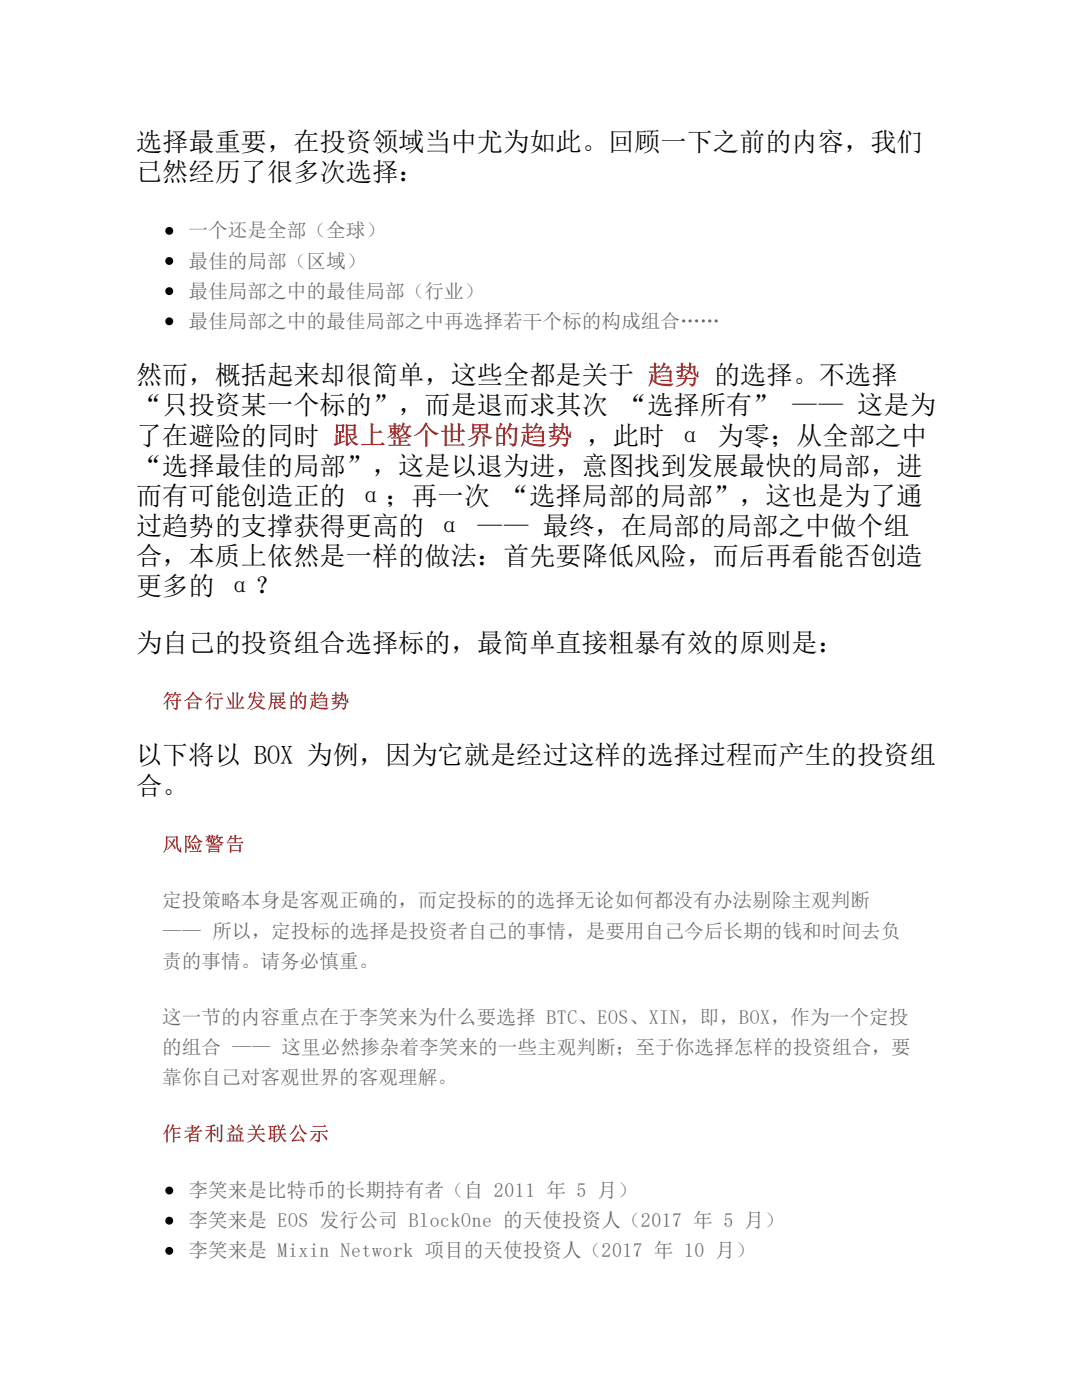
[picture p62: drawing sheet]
<svg xmlns="http://www.w3.org/2000/svg" width="216mm" height="279mm" viewBox="0 0 216 279" stroke-linecap="round" stroke-linejoin="round" font-family="sans-serif">
<defs><g id="words">
<g font-size="5.2">
<text x="27.1" y="30.1">选择最重要，在投资领域当中尤为如此。回顾一下之前的内容，我们</text>
<text x="27.1" y="36.1">已然经历了很多次选择：</text>
<text x="27.1" y="76.7">然而，概括起来却很简单，这些全都是关于 趋势 的选择。不选择</text>
<text x="27.1" y="82.7">“只投资某一个标的”，而是退而求其次 “选择所有” —— 这是为</text>
<text x="27.1" y="88.7">了在避险的同时 跟上整个世界的趋势 ，此时 α 为零；从全部之中</text>
<text x="27.1" y="94.7">“选择最佳的局部”，这是以退为进，意图找到发展最快的局部，进</text>
<text x="27.1" y="100.8">而有可能创造正的 α；再一次 “选择局部的局部”，这也是为了通</text>
<text x="27.1" y="106.8">过趋势的支撑获得更高的 α —— 最终，在局部的局部之中做个组</text>
<text x="27.1" y="112.8">合，本质上依然是一样的做法：首先要降低风险，而后再看能否创造</text>
<text x="27.1" y="118.8">更多的 α？</text>
<text x="27.1" y="130.1">为自己的投资组合选择标的，最简单直接粗暴有效的原则是：</text>
<text x="27.1" y="152.6">以下将以 BOX 为例，因为它就是经过这样的选择过程而产生的投资组</text>
<text x="27.1" y="158.6">合。</text>
</g>
<g font-size="3.9" fill="#666">
<text x="37.6" y="47.4">一个还是全部（全球）</text>
<text x="37.6" y="53.4">最佳的局部（区域）</text>
<text x="37.6" y="59.4">最佳局部之中的最佳局部（行业）</text>
<text x="37.6" y="65.4">最佳局部之中的最佳局部之中再选择若干个标的构成组合……</text>
<text x="32.4" y="181.1">定投策略本身是客观正确的，而定投标的的选择无论如何都没有办法剔除主观判断</text>
<text x="32.4" y="187.1">—— 所以，定投标的选择是投资者自己的事情，是要用自己今后长期的钱和时间去负</text>
<text x="32.4" y="193.1">责的事情。请务必慎重。</text>
<text x="32.4" y="204.4">这一节的内容重点在于李笑来为什么要选择 BTC、EOS、XIN，即，BOX，作为一个定投</text>
<text x="32.4" y="210.4">的组合 —— 这里必然掺杂着李笑来的一些主观判断；至于你选择怎样的投资组合，要</text>
<text x="32.4" y="216.4">靠你自己对客观世界的客观理解。</text>
<text x="37.6" y="238.9">李笑来是比特币的长期持有者（自 2011 年 5 月）</text>
<text x="37.6" y="244.9">李笑来是 EOS 发行公司 BlockOne 的天使投资人（2017 年 5 月）</text>
<text x="37.6" y="250.9">李笑来是 Mixin Network 项目的天使投资人（2017 年 10 月）</text>
</g>
<g font-size="3.9" fill="#a52a2a">
<text x="32.4" y="141.3">符合行业发展的趋势</text>
<text x="32.4" y="169.8">风险警告</text>
<text x="32.4" y="227.7">作者利益关联公示</text>
</g>
</g></defs>
<g fill="#000">
<circle cx="33.8" cy="58.1" r=".79"/>
<circle cx="33.8" cy="46.1" r=".78"/>
<circle cx="33.8" cy="52.1" r=".78"/>
<circle cx="33.8" cy="64.1" r=".79"/>
<circle cx="33.8" cy="237.6" r=".79"/>
<circle cx="33.8" cy="243.6" r=".79"/>
<circle cx="33.8" cy="249.6" r=".78"/>
</g>
<use href="#words"/>
</svg>
